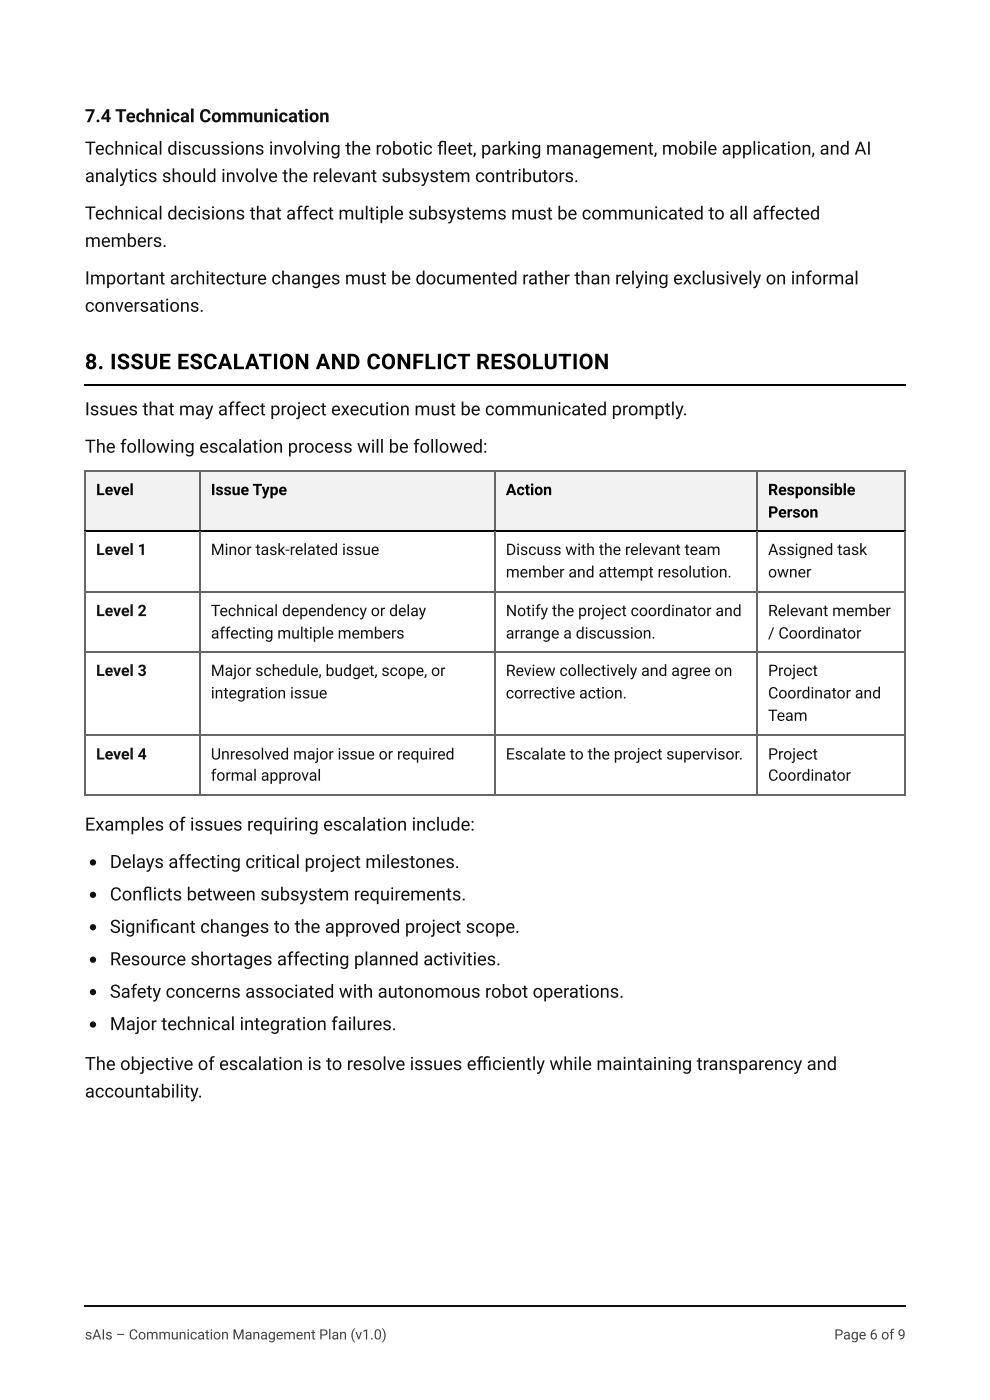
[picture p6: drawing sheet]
<svg xmlns="http://www.w3.org/2000/svg" width="210mm" height="297mm" viewBox="0 0 210 297" stroke-linecap="round" stroke-linejoin="round" font-family="sans-serif">
<defs><g id="words">
<text font-size="4.6" x="18" y="78.3">8. ISSUE ESCALATION AND CONFLICT RESOLUTION</text>
<g font-size="3.9" fill="#111">
<text x="18" y="25.9">7.4 Technical Communication</text>
<text x="18" y="32.8">Technical discussions involving the robotic fl eet, parking management, mobile application, and AI</text>
<text x="18" y="38.6">analytics should involve the relevant subsystem contributors.</text>
<text x="18" y="46.6">Technical decisions that affect multiple subsystems must be communicated to all affected</text>
<text x="18" y="52.4">members.</text>
<text x="18" y="60.3">Important architecture changes must be documented rather than relying exclusively on informal</text>
<text x="18" y="66.1">conversations.</text>
<text x="18" y="88.1">Issues that may affect project execution must be communicated promptly.</text>
<text x="18" y="96">The following escalation process will be followed:</text>
<text x="18" y="176.2">Examples of issues requiring escalation include:</text>
<text x="23.3" y="184.2">Delays affecting critical project milestones.</text>
<text x="23.3" y="191">Confl icts between subsystem requirements.</text>
<text x="23.3" y="197.9">Signifi cant changes to the approved project scope.</text>
<text x="23.3" y="204.8">Resource shortages affecting planned activities.</text>
<text x="23.3" y="211.7">Safety concerns associated with autonomous robot operations.</text>
<text x="23.3" y="218.5">Major technical integration failures.</text>
<text x="18" y="227">The objective of escalation is to resolve issues effi ciently while maintaining transparency and</text>
<text x="18" y="232.8">accountability.</text>
</g>
<g font-size="3.3">
<text x="20.4" y="105">Level</text>
<text x="44.7" y="105">Issue Type</text>
<text x="107.2" y="105">Action</text>
<text x="162.8" y="105">Responsible</text>
<text x="162.8" y="109.8">Person</text>
</g>
<g font-size="3.3" fill="#111">
<text x="20.4" y="117.7">Level 1</text>
<text x="44.7" y="117.7">Minor task-related issue</text>
<text x="107.2" y="117.7">Discuss with the relevant team</text>
<text x="162.8" y="117.7">Assigned task</text>
<text x="107.2" y="122.5">member and attempt resolution.</text>
<text x="162.8" y="122.5">owner</text>
<text x="20.4" y="130.7">Level 2</text>
<text x="44.7" y="130.7">Technical dependency or delay</text>
<text x="107.2" y="130.7">Notify the project coordinator and</text>
<text x="162.8" y="130.7">Relevant member</text>
<text x="44.7" y="135.5">affecting multiple members</text>
<text x="107.2" y="135.5">arrange a discussion.</text>
<text x="162.8" y="135.5">/ Coordinator</text>
<text x="20.4" y="143.4">Level 3</text>
<text x="44.7" y="143.4">Major schedule, budget, scope, or</text>
<text x="107.2" y="143.4">Review collectively and agree on</text>
<text x="162.8" y="143.4">Project</text>
<text x="44.7" y="148.2">integration issue</text>
<text x="107.2" y="148.2">corrective action.</text>
<text x="162.8" y="148.2">Coordinator and</text>
<text x="162.8" y="152.9">Team</text>
<text x="20.4" y="161.1">Level 4</text>
<text x="44.7" y="161.1">Unresolved major issue or required</text>
<text x="107.2" y="161.1">Escalate to the project supervisor.</text>
<text x="162.8" y="161.1">Project</text>
<text x="44.7" y="165.6">formal approval</text>
<text x="162.8" y="165.6">Coordinator</text>
</g>
<g font-size="3" fill="#444">
<text x="18" y="284.2">sAIs – Communication Management Plan (v1.0)</text>
<text x="176.9" y="284.2">Page 6 of 9</text>
</g>
</g></defs>
<path d="M18 81.6h174.1" fill="none" stroke="#000" stroke-width=".26"/>
<g fill="#f2f2f2">
<path d="M18.3 100h24v12.7h-24z"/>
<path d="M42.3 100h62.7v12.7h-62.7z"/>
<path d="M105 100h55.6v12.7h-55.6z"/>
<path d="M160.6 100h31.2v12.7h-31.2z"/>
</g>
<path d="M18 99.9h174.1M18.1 99.7v69.1M42.5 99.7v69.1M104.9 99.7v69.1M160.5 99.7v69.1M192 99.7v69.1M18 125.5h174.1M18 138.2h174.1M18 156h174.1M18 168.7h174.1" fill="none" stroke="#666" stroke-width=".26"/>
<path d="M18 112.6h174.1" fill="none" stroke="#000" stroke-width=".26"/>
<g fill="#111">
<circle cx="19.7" cy="183" r=".66"/>
<circle cx="19.7" cy="189.8" r=".66"/>
<circle cx="19.7" cy="196.7" r=".66"/>
<circle cx="19.7" cy="203.6" r=".66"/>
<circle cx="19.7" cy="210.5" r=".66"/>
<circle cx="19.7" cy="217.4" r=".66"/>
</g>
<path d="M18 277.2h174.1" fill="none" stroke="#111" stroke-width=".26"/>
<use href="#words"/>
</svg>
